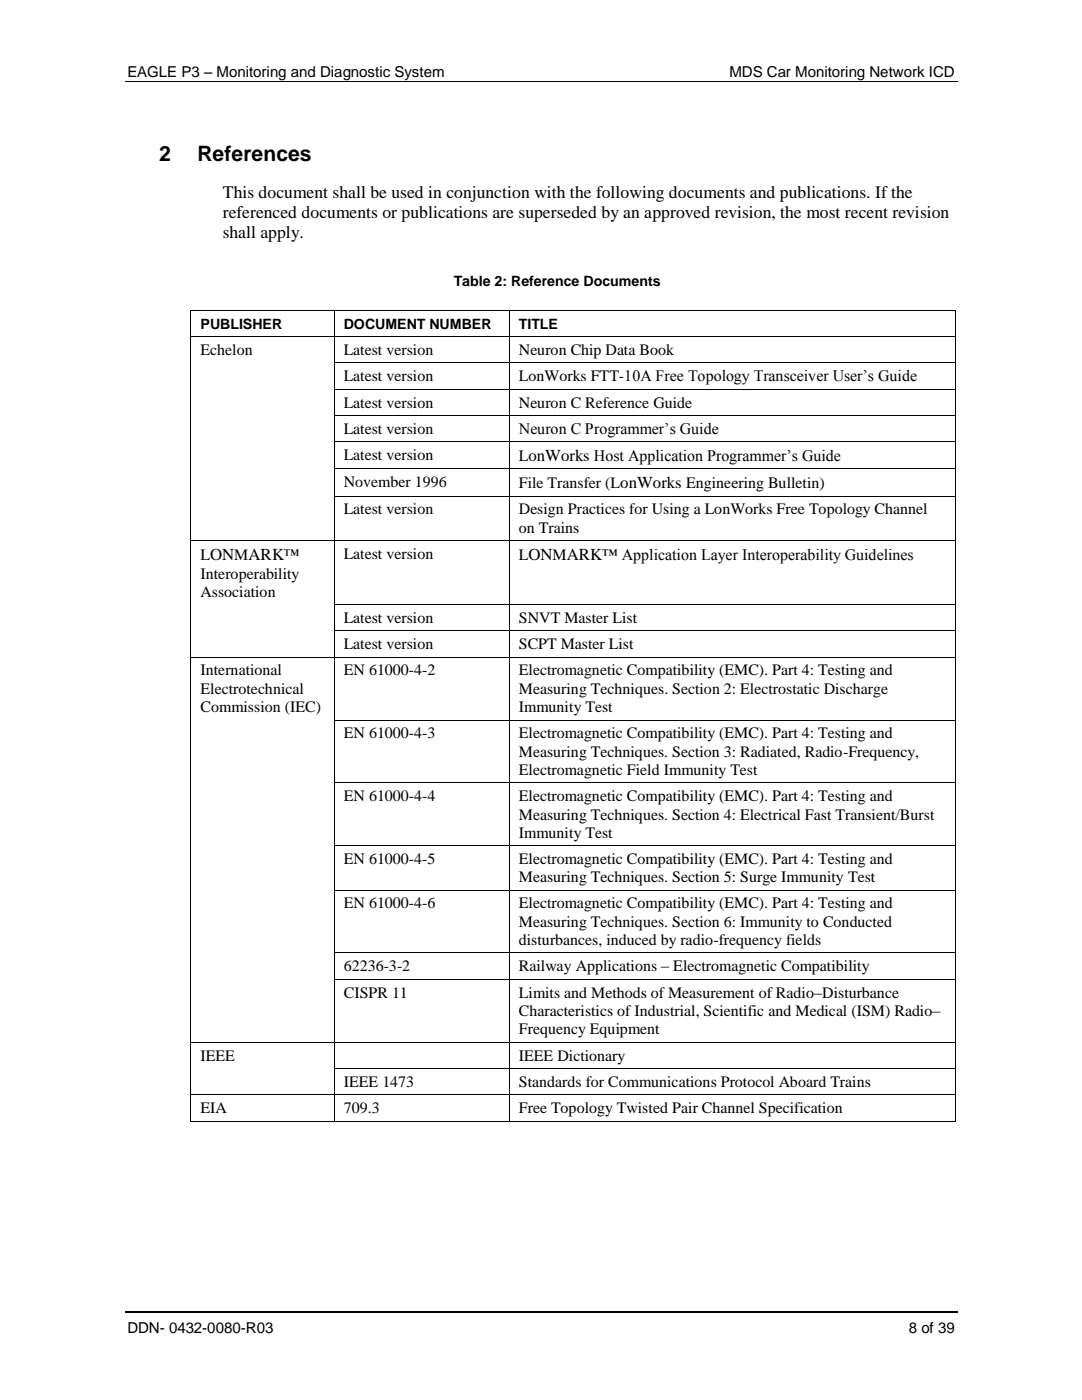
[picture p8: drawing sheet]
<svg xmlns="http://www.w3.org/2000/svg" width="216mm" height="279mm" viewBox="0 0 216 279" stroke-linecap="round" stroke-linejoin="round" font-family="sans-serif">
<defs><g id="words">
<g font-size="4.2">
<text x="31.8" y="32.1">2</text>
<text x="39.4" y="32.1">References</text>
</g>
<g font-size="3.5">
<text x="44.5" y="39.5">This document shall be used in conjunction with the following documents and publications. If the</text>
<text x="44.5" y="43.5">referenced documents or publications are superseded by an approved revision, the most recent revision</text>
<text x="44.5" y="47.5">shall apply.</text>
</g>
<g font-size="3.2">
<text x="40" y="70.8">Echelon</text>
<text x="68.6" y="70.8">Latest version</text>
<text x="103.5" y="70.8">Neuron Chip Data Book</text>
<text x="68.6" y="76.1">Latest version</text>
<text x="103.5" y="76.1">LonWorks FTT-10A Free Topology Transceiver User‟s Guide</text>
<text x="68.6" y="81.3">Latest version</text>
<text x="103.5" y="81.3">Neuron C Reference Guide</text>
<text x="68.6" y="86.5">Latest version</text>
<text x="103.5" y="86.5">Neuron C Programmer‟s Guide</text>
<text x="68.6" y="91.8">Latest version</text>
<text x="103.5" y="92">LonWorks Host Application Programmer‟s Guide</text>
<text x="68.6" y="97.3">November 1996</text>
<text x="103.5" y="97.4">File Transfer (LonWorks Engineering Bulletin)</text>
<text x="68.6" y="102.7">Latest version</text>
<text x="103.5" y="102.7">Design Practices for Using a LonWorks Free Topology Channel</text>
<text x="103.5" y="106.3">on Trains</text>
<text x="40" y="111.7">LONMARK™</text>
<text x="68.6" y="111.6">Latest version</text>
<text x="103.5" y="111.7">LONMARK™ Application Layer Interoperability Guidelines</text>
<text x="40" y="115.5">Interoperability</text>
<text x="40" y="119.1">Association</text>
<text x="68.6" y="124.3">Latest version</text>
<text x="103.5" y="124.3">SNVT Master List</text>
<text x="68.6" y="129.6">Latest version</text>
<text x="103.5" y="129.6">SCPT Master List</text>
<text x="40" y="134.8">International</text>
<text x="68.6" y="134.8">EN 61000-4-2</text>
<text x="103.5" y="134.8">Electromagnetic Compatibility (EMC). Part 4: Testing and</text>
<text x="40" y="138.5">Electrotechnical</text>
<text x="40" y="142.1">Commission (IEC)</text>
<text x="103.5" y="138.5">Measuring Techniques. Section 2: Electrostatic Discharge</text>
<text x="103.5" y="142.1">Immunity Test</text>
<text x="68.6" y="147.3">EN 61000-4-3</text>
<text x="103.5" y="147.3">Electromagnetic Compatibility (EMC). Part 4: Testing and</text>
<text x="103.5" y="151">Measuring Techniques. Section 3: Radiated, Radio-Frequency,</text>
<text x="103.5" y="154.6">Electromagnetic Field Immunity Test</text>
<text x="68.6" y="159.9">EN 61000-4-4</text>
<text x="103.5" y="159.9">Electromagnetic Compatibility (EMC). Part 4: Testing and</text>
<text x="103.5" y="163.6">Measuring Techniques. Section 4: Electrical Fast Transient/Burst</text>
<text x="103.5" y="167.2">Immunity Test</text>
<text x="68.6" y="172.4">EN 61000-4-5</text>
<text x="103.5" y="172.4">Electromagnetic Compatibility (EMC). Part 4: Testing and</text>
<text x="103.5" y="176">Measuring Techniques. Section 5: Surge Immunity Test</text>
<text x="68.6" y="181.3">EN 61000-4-6</text>
<text x="103.5" y="181.3">Electromagnetic Compatibility (EMC). Part 4: Testing and</text>
<text x="103.5" y="185">Measuring Techniques. Section 6: Immunity to Conducted</text>
<text x="103.5" y="188.6">disturbances, induced by radio-frequency fields</text>
<text x="68.6" y="193.9">62236-3-2</text>
<text x="103.5" y="193.9">Railway Applications – Electromagnetic Compatibility</text>
<text x="68.6" y="199.1">CISPR 11</text>
<text x="103.5" y="199.1">Limits and Methods of Measurement of Radio–Disturbance</text>
<text x="103.5" y="202.8">Characteristics of Industrial, Scientific and Medical (ISM) Radio–</text>
<text x="103.5" y="206.4">Frequency Equipment</text>
<text x="40" y="211.7">IEEE</text>
<text x="103.5" y="211.7">IEEE Dictionary</text>
<text x="68.6" y="216.9">IEEE 1473</text>
<text x="103.5" y="216.9">Standards for Communications Protocol Aboard Trains</text>
<text x="40" y="222.1">EIA</text>
<text x="68.6" y="222.1">709.3</text>
<text x="103.5" y="222.1">Free Topology Twisted Pair Channel Specification</text>
</g>
<g font-size="3">
<text x="25.4" y="15.5">EAGLE P3 – Monitoring and Diagnostic System</text>
<text x="145.5" y="15.5">MDS Car Monitoring Network ICD</text>
<text x="25.4" y="266.1">DDN- 0432-0080-R03</text>
<text x="181.3" y="266.1">8 of 39</text>
</g>
<g font-size="2.8">
<text x="90.5" y="57">Table 2: Reference Documents</text>
<text x="40" y="65.7">PUBLISHER</text>
<text x="68.6" y="65.7">DOCUMENT NUMBER</text>
<text x="103.5" y="65.7">TITLE</text>
</g>
</g></defs>
<g fill="none" stroke="#000" stroke-width=".2">
<path d="M24.9 16.2h166.2M38.1 62.1v5M38.1 67.3v5.1M38.1 72.5v5.1M38.1 77.7v5.1M38.2 62h28.4M38.2 67.2h28.4M66.7 62.1v5M66.7 67.3v5.1M66.7 72.5v5.1M66.7 77.7v5.1M66.8 62h34.7"/>
<path d="M66.8 67.2h34.7M66.8 72.4h34.7M66.8 77.6h34.7M101.6 62.1v5M101.6 67.3v5.1M101.6 72.5v5.1M101.6 77.7v5.1M101.7 62h88.8M101.7 67.2h88.8M101.7 72.4h88.8M101.7 77.6h88.8M190.6 62.1v5"/>
<path d="M190.6 67.3v5.1M190.6 72.5v5.1M190.6 77.7v5.1M38.1 83v5.1M38.1 88.2v5.3M38.1 93.7v5.3M38.1 99.1v8.7M66.7 83v5.1M66.7 88.2v5.3M66.7 93.7v5.3M66.7 99.1v8.7M66.8 82.9h34.7"/>
<path d="M66.8 88.2h34.7M66.8 93.6h34.7M66.8 99h34.7M101.6 83v5.1M101.6 88.2v5.3M101.6 93.7v5.3M101.6 99.1v8.7M101.7 82.9h88.8M101.7 88.2h88.8M101.7 93.6h88.8M101.7 99h88.8M190.6 83v5.1"/>
<path d="M190.6 88.2v5.3M190.6 93.7v5.3M190.6 99.1v8.7M38.1 108v12.6M38.2 107.9h28.4M66.7 108v12.6M66.8 107.9h34.7M101.6 108v12.6M101.7 107.9h88.8M190.6 108v12.6M38.1 120.8v5M38.1 126v5"/>
<path d="M38.1 131.2v12.4M38.2 131.1h28.4M66.7 120.8v5M66.7 126v5M66.7 131.2v12.4M66.8 120.7h34.7M66.8 125.9h34.7M66.8 131.1h34.7M101.6 120.8v5M101.6 126v5M101.6 131.2v12.4M101.7 120.7h88.8"/>
<path d="M101.7 125.9h88.8M101.7 131.1h88.8M190.6 120.8v5M190.6 126v5M190.6 131.2v12.4M38.1 143.8v12.4M38.1 156.3v12.4M66.7 143.8v12.4M66.7 156.3v12.4M66.8 143.7h34.7M66.8 156.2h34.7M101.6 143.8v12.4"/>
<path d="M101.6 156.3v12.4M101.7 143.7h88.8M101.7 156.2h88.8M190.6 143.8v12.4M190.6 156.3v12.4M38.1 168.9v8.7M38.1 177.7v12.4M66.7 168.9v8.7M66.7 177.7v12.4M66.8 168.8h34.7M66.8 177.7h34.7M101.6 168.9v8.7"/>
<path d="M101.6 177.7v12.4M101.7 168.8h88.8M101.7 177.7h88.8M190.6 168.9v8.7M190.6 177.7v12.4M38.1 190.3v5.1M38.1 195.5v12.4M66.7 190.3v5.1M66.7 195.5v12.4M66.8 190.2h34.7M66.8 195.4h34.7M101.6 190.3v5.1"/>
<path d="M101.6 195.5v12.4M101.7 190.2h88.8M101.7 195.4h88.8M190.6 190.3v5.1M190.6 195.5v12.4M38.1 208.1v5M38.1 213.3v5.1M38.1 218.6v5M38.2 208h28.4M38.2 218.5h28.4M66.7 208.1v5M66.7 213.3v5.1"/>
<path d="M66.7 218.6v5M66.8 208h34.7M66.8 213.2h34.7M66.8 218.5h34.7M101.6 208.1v5M101.6 213.3v5.1M101.6 218.6v5M101.7 208h88.8M101.7 213.2h88.8M101.7 218.5h88.8M190.6 208.1v5M190.6 213.3v5.1"/>
<path d="M190.6 218.6v5M38.2 223.7h28.4M66.8 223.7h34.7M101.7 223.7h88.8"/>
</g>
<path d="M24.9 261.7h166.2" fill="none" stroke="#000" stroke-width=".25"/>
<g fill="#000">
<path d="M38 61.9h.2v.2h-.2z" fill-rule="evenodd"/>
<path d="M38 61.9h.2v.2h-.2z" fill-rule="evenodd"/>
<path d="M38 67.1h.2v.2h-.2z" fill-rule="evenodd"/>
<path d="M38 72.4h.2v.1h-.2z" fill-rule="evenodd"/>
<path d="M38 77.6h.2v.1h-.2z" fill-rule="evenodd"/>
<path d="M66.6 61.9h.2v.2h-.2z" fill-rule="evenodd"/>
<path d="M66.6 67.1h.2v.2h-.2z" fill-rule="evenodd"/>
<path d="M66.6 72.4h.2v.1h-.2z" fill-rule="evenodd"/>
<path d="M66.6 77.6h.2v.1h-.2z" fill-rule="evenodd"/>
<path d="M101.5 61.9h.2v.2h-.2z" fill-rule="evenodd"/>
<path d="M101.5 67.1h.2v.2h-.2z" fill-rule="evenodd"/>
<path d="M101.5 72.4h.2v.1h-.2z" fill-rule="evenodd"/>
<path d="M101.5 77.6h.2v.1h-.2z" fill-rule="evenodd"/>
<path d="M190.5 61.9h.2v.2h-.2z" fill-rule="evenodd"/>
<path d="M190.5 61.9h.2v.2h-.2z" fill-rule="evenodd"/>
<path d="M190.5 67.1h.2v.2h-.2z" fill-rule="evenodd"/>
<path d="M190.5 72.4h.2v.1h-.2z" fill-rule="evenodd"/>
<path d="M190.5 77.6h.2v.1h-.2z" fill-rule="evenodd"/>
<path d="M38 82.8h.2v.2h-.2z" fill-rule="evenodd"/>
<path d="M38 88.1h.2v.1h-.2z" fill-rule="evenodd"/>
<path d="M38 93.5h.2v.2h-.2z" fill-rule="evenodd"/>
<path d="M38 99h.2v.1h-.2z" fill-rule="evenodd"/>
<path d="M66.6 82.8h.2v.2h-.2z" fill-rule="evenodd"/>
<path d="M66.6 88.1h.2v.1h-.2z" fill-rule="evenodd"/>
<path d="M66.6 93.5h.2v.2h-.2z" fill-rule="evenodd"/>
<path d="M66.6 99h.2v.1h-.2z" fill-rule="evenodd"/>
<path d="M101.5 82.8h.2v.2h-.2z" fill-rule="evenodd"/>
<path d="M101.5 88.1h.2v.1h-.2z" fill-rule="evenodd"/>
<path d="M101.5 93.5h.2v.2h-.2z" fill-rule="evenodd"/>
<path d="M101.5 99h.2v.1h-.2z" fill-rule="evenodd"/>
<path d="M190.5 82.8h.2v.2h-.2z" fill-rule="evenodd"/>
<path d="M190.5 88.1h.2v.1h-.2z" fill-rule="evenodd"/>
<path d="M190.5 93.5h.2v.2h-.2z" fill-rule="evenodd"/>
<path d="M190.5 99h.2v.1h-.2z" fill-rule="evenodd"/>
<path d="M38 107.8h.2v.2h-.2z" fill-rule="evenodd"/>
<path d="M66.6 107.8h.2v.2h-.2z" fill-rule="evenodd"/>
<path d="M101.5 107.8h.2v.2h-.2z" fill-rule="evenodd"/>
<path d="M190.5 107.8h.2v.2h-.2z" fill-rule="evenodd"/>
<path d="M38 120.6h.2v.2h-.2z" fill-rule="evenodd"/>
<path d="M38 125.8h.2v.2h-.2z" fill-rule="evenodd"/>
<path d="M38 131h.2v.2h-.2z" fill-rule="evenodd"/>
<path d="M66.6 120.6h.2v.2h-.2z" fill-rule="evenodd"/>
<path d="M66.6 125.8h.2v.2h-.2z" fill-rule="evenodd"/>
<path d="M66.6 131h.2v.2h-.2z" fill-rule="evenodd"/>
<path d="M101.5 120.6h.2v.2h-.2z" fill-rule="evenodd"/>
<path d="M101.5 125.8h.2v.2h-.2z" fill-rule="evenodd"/>
<path d="M101.5 131h.2v.2h-.2z" fill-rule="evenodd"/>
<path d="M190.5 120.6h.2v.2h-.2z" fill-rule="evenodd"/>
<path d="M190.5 125.8h.2v.2h-.2z" fill-rule="evenodd"/>
<path d="M190.5 131h.2v.2h-.2z" fill-rule="evenodd"/>
<path d="M38 143.6h.2v.2h-.2z" fill-rule="evenodd"/>
<path d="M38 156.2h.2v.1h-.2z" fill-rule="evenodd"/>
<path d="M66.6 143.6h.2v.2h-.2z" fill-rule="evenodd"/>
<path d="M66.6 156.2h.2v.1h-.2z" fill-rule="evenodd"/>
<path d="M101.5 143.6h.2v.2h-.2z" fill-rule="evenodd"/>
<path d="M101.5 156.2h.2v.1h-.2z" fill-rule="evenodd"/>
<path d="M190.5 143.6h.2v.2h-.2z" fill-rule="evenodd"/>
<path d="M190.5 156.2h.2v.1h-.2z" fill-rule="evenodd"/>
<path d="M38 168.7h.2v.2h-.2z" fill-rule="evenodd"/>
<path d="M38 177.6h.2v.1h-.2z" fill-rule="evenodd"/>
<path d="M66.6 168.7h.2v.2h-.2z" fill-rule="evenodd"/>
<path d="M66.6 177.6h.2v.1h-.2z" fill-rule="evenodd"/>
<path d="M101.5 168.7h.2v.2h-.2z" fill-rule="evenodd"/>
<path d="M101.5 177.6h.2v.1h-.2z" fill-rule="evenodd"/>
<path d="M190.5 168.7h.2v.2h-.2z" fill-rule="evenodd"/>
<path d="M190.5 177.6h.2v.1h-.2z" fill-rule="evenodd"/>
<path d="M38 190.1h.2v.2h-.2z" fill-rule="evenodd"/>
<path d="M38 195.4h.2v.1h-.2z" fill-rule="evenodd"/>
<path d="M66.6 190.1h.2v.2h-.2z" fill-rule="evenodd"/>
<path d="M66.6 195.4h.2v.1h-.2z" fill-rule="evenodd"/>
<path d="M101.5 190.1h.2v.2h-.2z" fill-rule="evenodd"/>
<path d="M101.5 195.4h.2v.1h-.2z" fill-rule="evenodd"/>
<path d="M190.5 190.1h.2v.2h-.2z" fill-rule="evenodd"/>
<path d="M190.5 195.4h.2v.1h-.2z" fill-rule="evenodd"/>
<path d="M38 207.9h.2v.2h-.2z" fill-rule="evenodd"/>
<path d="M38 213.1h.2v.2h-.2z" fill-rule="evenodd"/>
<path d="M38 218.4h.2v.2h-.2z" fill-rule="evenodd"/>
<path d="M66.6 207.9h.2v.2h-.2z" fill-rule="evenodd"/>
<path d="M66.6 213.1h.2v.2h-.2z" fill-rule="evenodd"/>
<path d="M66.6 218.4h.2v.2h-.2z" fill-rule="evenodd"/>
<path d="M101.5 207.9h.2v.2h-.2z" fill-rule="evenodd"/>
<path d="M101.5 213.1h.2v.2h-.2z" fill-rule="evenodd"/>
<path d="M101.5 218.4h.2v.2h-.2z" fill-rule="evenodd"/>
<path d="M190.5 207.9h.2v.2h-.2z" fill-rule="evenodd"/>
<path d="M190.5 213.1h.2v.2h-.2z" fill-rule="evenodd"/>
<path d="M190.5 218.4h.2v.2h-.2z" fill-rule="evenodd"/>
<path d="M38 223.6h.2v.2h-.2z" fill-rule="evenodd"/>
<path d="M38 223.6h.2v.2h-.2z" fill-rule="evenodd"/>
<path d="M66.6 223.6h.2v.2h-.2z" fill-rule="evenodd"/>
<path d="M101.5 223.6h.2v.2h-.2z" fill-rule="evenodd"/>
<path d="M190.5 223.6h.2v.2h-.2z" fill-rule="evenodd"/>
<path d="M190.5 223.6h.2v.2h-.2z" fill-rule="evenodd"/>
</g>
<use href="#words"/>
</svg>
